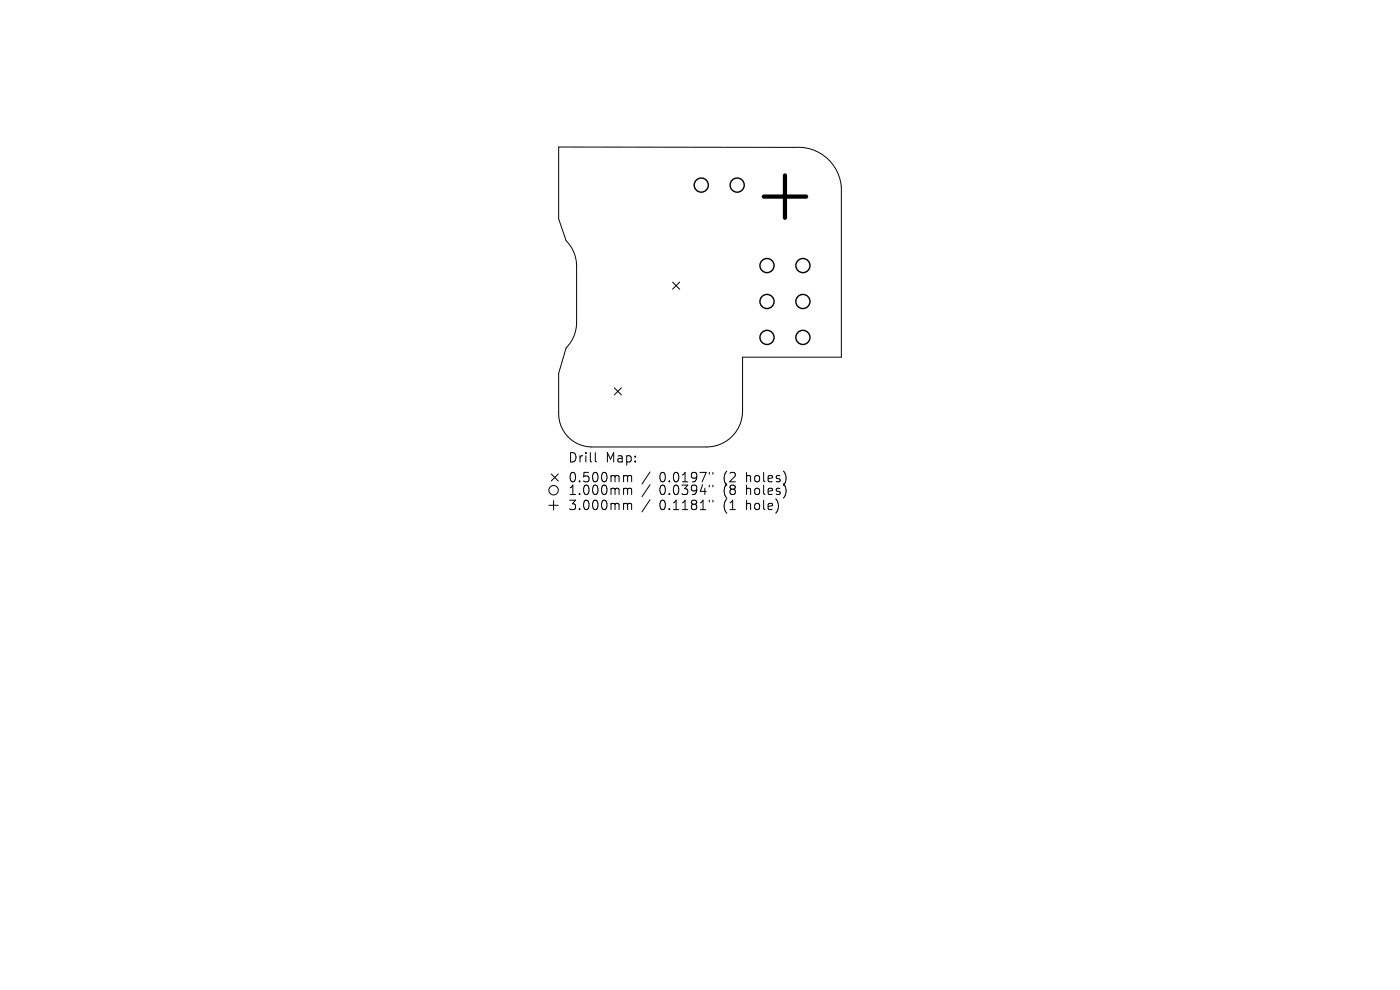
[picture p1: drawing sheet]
<svg xmlns="http://www.w3.org/2000/svg" width="297mm" height="210mm" viewBox="0 0 297 210" stroke-linecap="round" stroke-linejoin="round" font-family="sans-serif">
<defs><g id="words">
<g font-size="2.8">
<text x="120.4" y="98.4">Drill</text>
<text x="128.4" y="98.4">Map:</text>
<text x="120.4" y="102.6">0.500mm</text>
<text x="120.4" y="105.3">1.000mm</text>
<text x="139.9" y="102.6">0.0197&quot;</text>
<text x="139.9" y="105.3">0.0394&quot;</text>
<text x="153.6" y="102.6">(2</text>
<text x="153.6" y="105.3">(8</text>
<text x="158.6" y="102.6">holes)</text>
<text x="158.6" y="105.3">holes)</text>
<text x="120.4" y="108.5">3.000mm</text>
<text x="139.9" y="108.5">0.1181&quot;</text>
<text x="153.6" y="108.5">(1</text>
<text x="158.6" y="108.5">hole)</text>
</g>
</g></defs>
<g fill="none" stroke="#000" stroke-width=".21">
<path d="M118.5 31.2l50.1 .1a9.2 9.2 0 0 1 9.9 8.3v36.2h-21v11.4a7.6 7.6 0 0 1-7.6 7.6h-24.5a7.1 7.1 0 0 1-6.9-7.2v-8.4l1.6-5.4 .2-.2a7.6 7.6 0 0 0 2-5.2v-12.2a7.6 7.6 0 0 0-2.2-5.1l-1.6-4.7zM142.7 59.9l1.5 1.5M144.2 59.9l-1.5 1.5M126.3 96v1.7l.3 .3M130.3 82.3l1.5 1.5M131.8 82.3l-1.5 1.5M116.4 107.2h2M116.9 100.5l1.5 1.5M117.4 106.2v2M118.4 100.5l-1.5 1.5M132.6 100.9l.4 .1 .1 .2M132.6 103.6h.3l.2 .3"/>
<path d="M132.6 106.8h.3l.2 .3M133.1 101.2l.3-.3 .5 .1 .1 1.2M133.1 101.2v1M133.1 103.9v1M133.1 107.1v1M133.1 103.9l.3-.3 .5 .1 .1 1.2M133.1 107.1l.3-.3 .5 .1 .1 1.2M137.9 100.1l-1.7 2.6M137.9 102.8l-1.7 2.6M137.9 106l-1.7 2.6M150.5 100.2v.4M150.5 102.9v.4"/>
<path d="M150.5 106.1v.4M151.2 100.2v.4M151.2 102.9v.4M151.2 106.1v.4"/>
<circle cx="117.4" cy="104" r="1"/>
</g>
<g fill="none" stroke="#000" stroke-width=".3">
<circle cx="148.8" cy="39.3" r="1.5"/>
<circle cx="156.4" cy="39.3" r="1.5"/>
<circle cx="162.7" cy="56.3" r="1.5"/>
<circle cx="170.3" cy="56.3" r="1.5"/>
<circle cx="162.7" cy="71.6" r="1.5"/>
<circle cx="162.7" cy="64" r="1.5"/>
<circle cx="170.3" cy="64" r="1.5"/>
<circle cx="170.3" cy="71.6" r="1.5"/>
</g>
<path d="M166.5 37.2v9M162 41.7h9" fill="none" stroke="#000" stroke-width=".9"/>
<use href="#words"/>
</svg>
